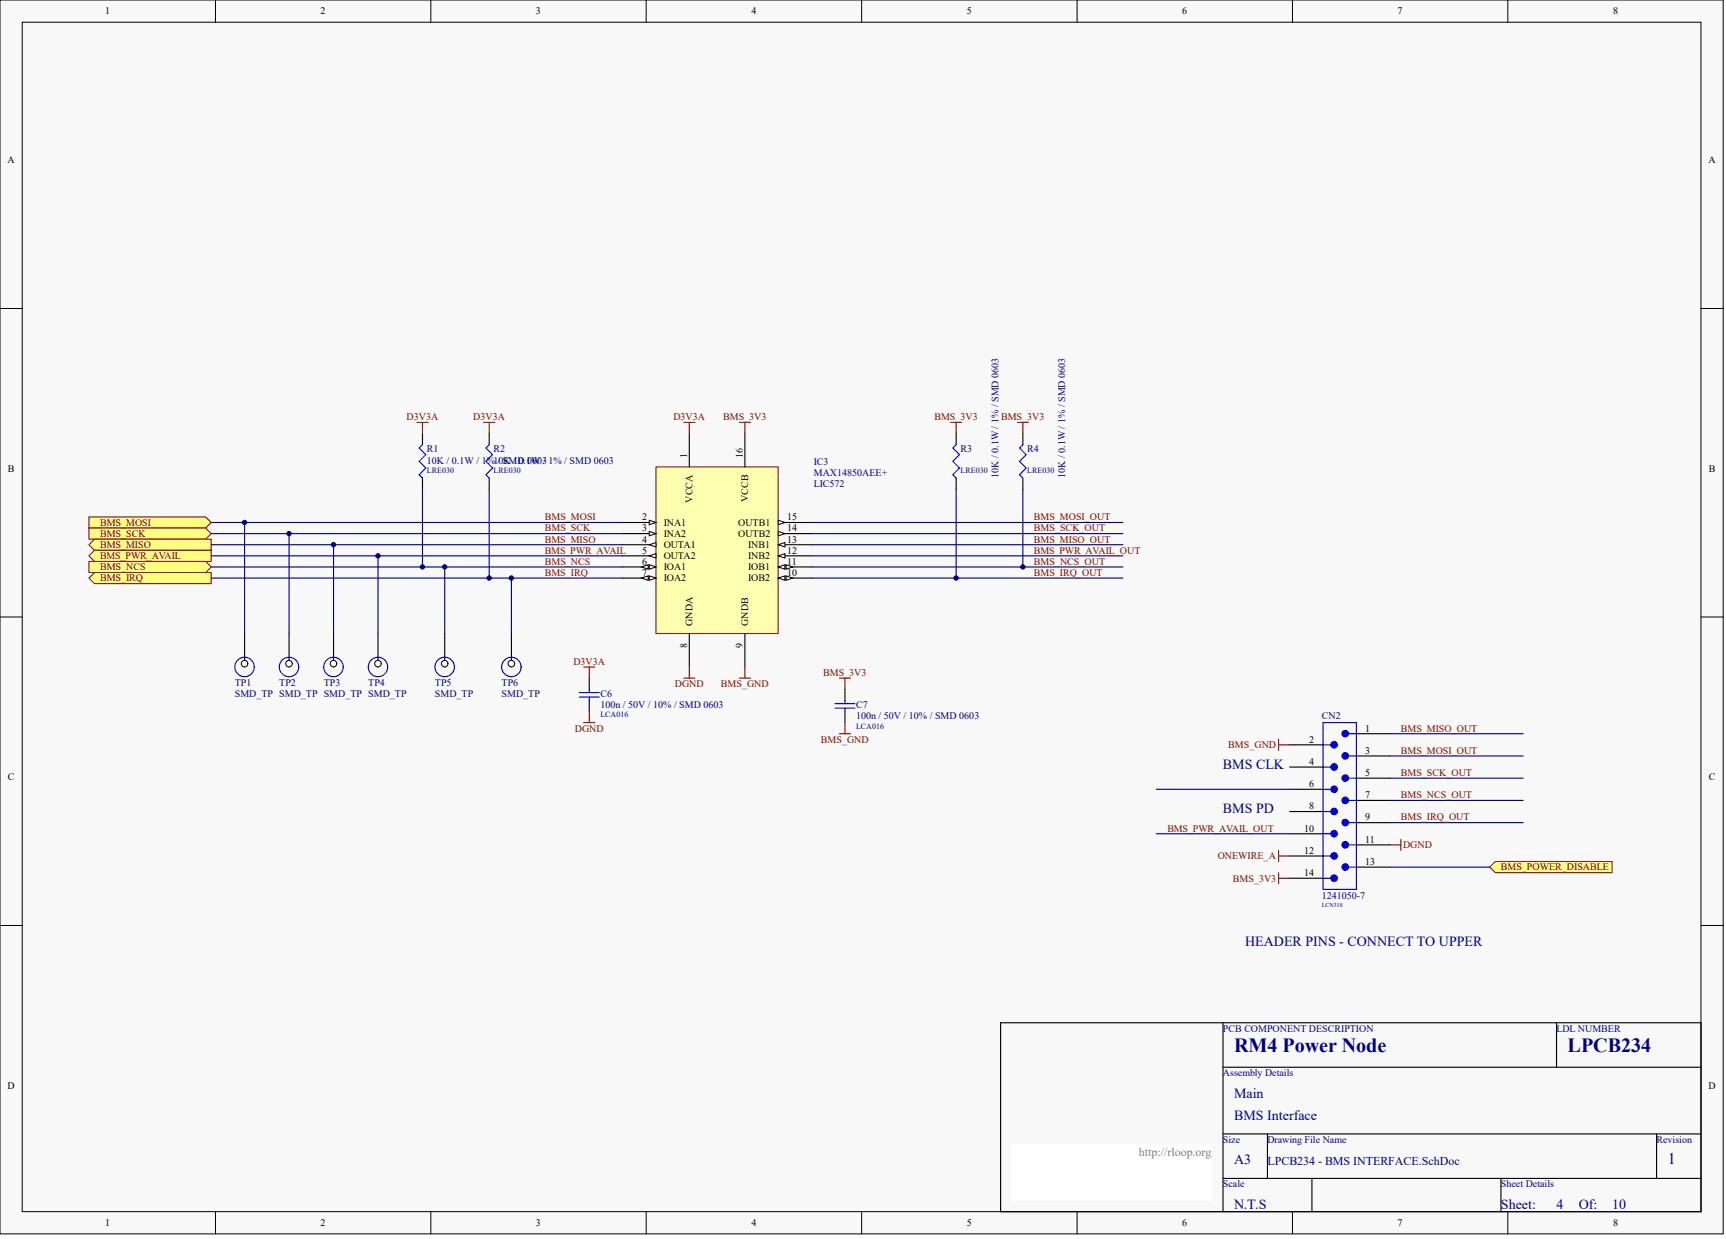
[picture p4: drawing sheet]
<svg xmlns="http://www.w3.org/2000/svg" width="656mm" height="471mm" viewBox="0 0 656 471" stroke-linecap="round" stroke-linejoin="round" font-family="sans-serif">
<defs><g id="words">
<g font-size="7.6" fill="#000080">
<text x="469.2" y="399.8">RM4 Power Node</text>
<text x="596" y="399.8">LPCB234</text>
</g>
<text font-size="6.1" fill="#000080" x="634" y="442.4">1</text>
<g font-size="5.3" fill="#000080">
<text x="464.9" y="292.1">BMS CLK</text>
<text x="464.9" y="309">BMS PD</text>
<text x="473.4" y="359.7">HEADER PINS - CONNECT TO UPPER</text>
<text x="469.2" y="417.2">Main</text>
<text x="469.2" y="425.7">BMS Interface</text>
<text x="469.2" y="442.6">A3</text>
<text x="469.2" y="459.5">N.T.S</text>
<text x="570.6" y="459.5">Sheet:</text>
<text x="591.7" y="459.5">4</text>
<text x="600.2" y="459.5">Of:</text>
<text x="612.9" y="459.5">10</text>
</g>
<text font-size="4.6" fill="#808080" x="432.9" y="439.3">http://rloop.org</text>
<text font-size="4.6" fill="#000080" x="481.8" y="442.7">LPCB234 - BMS INTERFACE.SchDoc</text>
<g font-size="3.8">
<text x="40" y="5.5">1</text>
<text x="121.9" y="5.5">2</text>
<text x="203.8" y="5.5">3</text>
<text x="285.7" y="5.5">4</text>
<text x="367.6" y="5.5">5</text>
<text x="449.5" y="5.5">6</text>
<text x="531.3" y="5.5">7</text>
<text x="613.3" y="5.5">8</text>
<text x="2.8" y="62">A</text>
<text x="649.5" y="62">A</text>
<text x="3" y="179.3">B</text>
<text x="261.2" y="174.1" transform="rotate(-90 261.2 174.1)">1</text>
<text x="282.3" y="174.1" transform="rotate(-90 282.3 174.1)">16</text>
<text x="649.6" y="179.3">B</text>
<text x="263.3" y="191" transform="rotate(-90 263.3 191)">VCCA</text>
<text x="284.5" y="190.8" transform="rotate(-90 284.5 190.8)">VCCB</text>
<text x="244.1" y="197.8">2</text>
<text x="299.2" y="197.8">15</text>
<text x="244.1" y="202">3</text>
<text x="252.3" y="199.9">INA1</text>
<text x="280.6" y="199.9">OUTB1</text>
<text x="299.2" y="202">14</text>
<text x="244.1" y="206.2">4</text>
<text x="252.3" y="204.1">INA2</text>
<text x="252.3" y="208.3">OUTA1</text>
<text x="280.6" y="204.1">OUTB2</text>
<text x="284.4" y="208.3">INB1</text>
<text x="299.2" y="206.2">13</text>
<text x="244.1" y="210.4">5</text>
<text x="244.1" y="214.7">6</text>
<text x="252.3" y="212.6">OUTA2</text>
<text x="284.4" y="212.6">INB2</text>
<text x="299.2" y="210.4">12</text>
<text x="299.2" y="214.7">11</text>
<text x="244.1" y="218.9">7</text>
<text x="252.3" y="216.8">IOA1</text>
<text x="252.3" y="221">IOA2</text>
<text x="284.4" y="216.8">IOB1</text>
<text x="284.4" y="221">IOB2</text>
<text x="299.2" y="218.9">10</text>
<text x="263.3" y="237.9" transform="rotate(-90 263.3 237.9)">GNDA</text>
<text x="284.5" y="237.9" transform="rotate(-90 284.5 237.9)">GNDB</text>
<text x="261.2" y="246.1" transform="rotate(-90 261.2 246.1)">8</text>
<text x="282.3" y="246.1" transform="rotate(-90 282.3 246.1)">9</text>
<text x="519" y="278.1">1</text>
<text x="497.7" y="282.3">2</text>
<text x="519" y="286.5">3</text>
<text x="497.7" y="290.7">4</text>
<text x="3" y="296.6">C</text>
<text x="497.7" y="299.2">6</text>
<text x="519" y="295">5</text>
<text x="649.6" y="296.6">C</text>
<text x="519" y="303.4">7</text>
<text x="497.7" y="307.6">8</text>
<text x="519" y="311.9">9</text>
<text x="495.8" y="316.1">10</text>
<text x="519" y="320.3">11</text>
<text x="495.8" y="324.5">12</text>
<text x="519" y="328.8">13</text>
<text x="495.8" y="333">14</text>
<text x="2.8" y="413.8">D</text>
<text x="649.5" y="413.8">D</text>
<text x="40" y="466.1">1</text>
<text x="121.9" y="466.1">2</text>
<text x="203.8" y="466.1">3</text>
<text x="285.7" y="466.1">4</text>
<text x="367.6" y="466.1">5</text>
<text x="449.5" y="466.1">6</text>
<text x="531.3" y="466.1">7</text>
<text x="613.3" y="466.1">8</text>
</g>
<g font-size="3.8" fill="#800000">
<text x="154.6" y="159.7">D3V3A</text>
<text x="179.9" y="159.7">D3V3A</text>
<text x="256" y="159.7">D3V3A</text>
<text x="274.9" y="159.7">BMS_3V3</text>
<text x="355.2" y="159.7">BMS_3V3</text>
<text x="380.6" y="159.7">BMS_3V3</text>
<text x="207.1" y="197.8">BMS_MOSI</text>
<text x="393.1" y="197.8">BMS_MOSI_OUT</text>
<text x="38" y="199.9">BMS_MOSI</text>
<text x="207.1" y="202">BMS_SCK</text>
<text x="393.1" y="202">BMS_SCK_OUT</text>
<text x="38" y="204.1">BMS_SCK</text>
<text x="38" y="208.3">BMS_MISO</text>
<text x="207.1" y="206.2">BMS_MISO</text>
<text x="393.1" y="206.2">BMS_MISO_OUT</text>
<text x="38" y="212.6">BMS_PWR_AVAIL</text>
<text x="207.1" y="210.4">BMS_PWR_AVAIL</text>
<text x="207.1" y="214.7">BMS_NCS</text>
<text x="393.1" y="210.4">BMS_PWR_AVAIL_OUT</text>
<text x="393.1" y="214.7">BMS_NCS_OUT</text>
<text x="38" y="216.8">BMS_NCS</text>
<text x="38" y="221">BMS_IRQ</text>
<text x="207.1" y="218.9">BMS_IRQ</text>
<text x="393.1" y="218.9">BMS_IRQ_OUT</text>
<text x="218" y="252.7">D3V3A</text>
<text x="312.9" y="256.9">BMS_3V3</text>
<text x="256.6" y="261.1">DGND</text>
<text x="274.1" y="261.1">BMS_GND</text>
<text x="218.5" y="278.1">DGND</text>
<text x="532.6" y="278.1">BMS_MISO_OUT</text>
<text x="312.1" y="282.3">BMS_GND</text>
<text x="467" y="284.4">BMS_GND</text>
<text x="532.6" y="286.5">BMS_MOSI_OUT</text>
<text x="532.6" y="295">BMS_SCK_OUT</text>
<text x="532.6" y="303.4">BMS_NCS_OUT</text>
<text x="532.6" y="311.9">BMS_IRQ_OUT</text>
<text x="443.8" y="316.1">BMS_PWR_AVAIL_OUT</text>
<text x="533.4" y="322.4">DGND</text>
<text x="462.9" y="326.6">ONEWIRE_A</text>
<text x="468.7" y="335.1">BMS_3V3</text>
<text x="570.6" y="330.9">BMS_POWER_DISABLE</text>
</g>
<g font-size="3.8" fill="#000080">
<text x="162.3" y="172">R1</text>
<text x="187.7" y="172">R2</text>
<text x="365.2" y="172">R3</text>
<text x="390.5" y="172">R4</text>
<text x="162.3" y="176.2">10K / 0.1W / 1% / SMD 0603</text>
<text x="187.7" y="176.2">10K / 0.1W / 1% / SMD 0603</text>
<text x="309.4" y="176.6">IC3</text>
<text x="309.4" y="185.1">LIC572</text>
<text x="309.4" y="180.9">MAX14850AEE+</text>
<text x="379.6" y="181.7" transform="rotate(-90 379.6 181.7)">10K / 0.1W / 1% / SMD 0603</text>
<text x="404.9" y="181.7" transform="rotate(-90 404.9 181.7)">10K / 0.1W / 1% / SMD 0603</text>
<text x="89.3" y="260.7">TP1</text>
<text x="106.2" y="260.7">TP2</text>
<text x="123.1" y="260.7">TP3</text>
<text x="140" y="260.7">TP4</text>
<text x="165.3" y="260.7">TP5</text>
<text x="190.7" y="260.7">TP6</text>
<text x="89.3" y="264.9">SMD_TP SMD_TP SMD_TP SMD_TP</text>
<text x="165.3" y="264.9">SMD_TP</text>
<text x="190.7" y="264.9">SMD_TP</text>
<text x="228.2" y="265">C6</text>
<text x="228.2" y="269.2">100n / 50V / 10% / SMD 0603</text>
<text x="325.5" y="269.2">C7</text>
<text x="325.5" y="273.4">100n / 50V / 10% / SMD 0603</text>
<text x="502.6" y="273.4">CN2</text>
<text x="502.6" y="341.9">1241050-7</text>
<text x="464.9" y="392.1">PCB COMPONENT DESCRIPTION</text>
<text x="591.7" y="392.1">LDL NUMBER</text>
<text x="464.9" y="409">Assembly Details</text>
<text x="464.9" y="434.4">Size</text>
<text x="481.8" y="434.4">Drawing File Name</text>
<text x="629.8" y="434.4">Revision</text>
<text x="464.9" y="451.3">Scale</text>
<text x="570.6" y="451.3">Sheet Details</text>
</g>
<g font-size="3" fill="#000080">
<text x="162.3" y="179.8">LRE030</text>
<text x="187.7" y="179.8">LRE030</text>
<text x="365.2" y="179.8">LRE030</text>
<text x="390.5" y="179.8">LRE030</text>
<text x="228.2" y="272.7">LCA016</text>
<text x="325.5" y="277">LCA016</text>
</g>
<text font-size="2.3" fill="#000080" x="502.6" y="344.7">LCN318</text>
</g></defs>
<g fill="#f8f8f8" stroke="#000" stroke-width=".38">
<path d="M0 0h655.1v469h-655.1z"/>
<path d="M8.5 8.5h638.1v452.1h-638.1z"/>
</g>
<g fill="none" stroke="#000" stroke-width=".38">
<path d="M81.9 0v8.5M163.8 0v8.5M245.7 0v8.5M327.6 0v8.5M409.5 0v8.5M491.4 0v8.5M573.2 0v8.5M0 117.3h8.5M646.7 117.3h8.4M0 234.5h8.5M646.7 234.5h8.4M0 351.8h8.5"/>
<path d="M646.7 351.8h8.4M81.9 460.6v8.5M163.8 460.6v8.5M245.7 460.6v8.5M327.6 460.6v8.5M409.5 460.6v8.5M491.4 460.6v8.5M573.2 460.6v8.5"/>
</g>
<path d="M380.4 388.8h266.3v71.8h-266.3zM464.9 388.8v71.8M591.7 388.8v16.9M464.9 405.7h181.8M464.9 431h181.8M481.8 431v16.9M629.8 431v16.9M464.9 447.9h181.8M498.7 447.9v12.7M570.6 447.9v12.7" fill="none" stroke="#000" stroke-width=".42"/>
<path d="M384.6 435.2h76.1v21.1h-76.1z" fill="#fff" stroke="#fff" stroke-width=".38"/>
<path d="M249.4 177.5h46.4v63.3h-46.4z" fill="#ffffb0" stroke="#800000" stroke-width=".38"/>
<path d="M262.1 164.8v12.7M236.7 198.6h12.7" fill="none" stroke="#000" stroke-width=".42"/>
<path d="M246.8 197.8l2.6 .8-2.6 .9z" fill="#f8f8f8" stroke="#000" stroke-width=".38"/>
<path d="M236.7 202.8h12.7" fill="none" stroke="#000" stroke-width=".42"/>
<path d="M246.8 202l2.6 .8-2.6 .9z" fill="#f8f8f8" stroke="#000" stroke-width=".38"/>
<path d="M236.7 207.1h12.7" fill="none" stroke="#000" stroke-width=".42"/>
<path d="M246.8 207.1l2.6-.9v1.7z" fill="#f8f8f8" stroke="#000" stroke-width=".38"/>
<path d="M236.7 211.3h12.7" fill="none" stroke="#000" stroke-width=".42"/>
<path d="M246.8 211.3l2.6-.9v1.7z" fill="#f8f8f8" stroke="#000" stroke-width=".38"/>
<path d="M236.7 215.5h12.7" fill="none" stroke="#000" stroke-width=".42"/>
<g fill="#f8f8f8" stroke="#000" stroke-width=".38">
<path d="M246.8 214.7l2.6 .8-2.6 .9z"/>
<path d="M243.9 215.5l2.5-.8v1.7z"/>
</g>
<path d="M236.7 219.7h12.7" fill="none" stroke="#000" stroke-width=".42"/>
<g fill="#f8f8f8" stroke="#000" stroke-width=".38">
<path d="M246.8 218.9l2.6 .8-2.6 .9z"/>
<path d="M243.9 219.7l2.5-.8v1.7z"/>
</g>
<path d="M283.2 164.8v12.7M295.9 198.6h12.6M262.1 240.9v12.6M283.2 240.9v12.6" fill="none" stroke="#000" stroke-width=".42"/>
<path d="M295.9 197.8l2.5 .8-2.5 .9z" fill="#f8f8f8" stroke="#000" stroke-width=".38"/>
<path d="M295.9 202.8h12.6" fill="none" stroke="#000" stroke-width=".42"/>
<path d="M295.9 202l2.5 .8-2.5 .9z" fill="#f8f8f8" stroke="#000" stroke-width=".38"/>
<path d="M295.9 207.1h12.6" fill="none" stroke="#000" stroke-width=".42"/>
<path d="M295.9 207.1l2.5-.9v1.7z" fill="#f8f8f8" stroke="#000" stroke-width=".38"/>
<path d="M295.9 211.3h12.6" fill="none" stroke="#000" stroke-width=".42"/>
<path d="M295.9 211.3l2.5-.9v1.7z" fill="#f8f8f8" stroke="#000" stroke-width=".38"/>
<path d="M295.9 215.5h12.6" fill="none" stroke="#000" stroke-width=".42"/>
<g fill="#f8f8f8" stroke="#000" stroke-width=".38">
<path d="M295.9 215.5l2.5-.8v1.7z"/>
<path d="M298.8 214.7l2.6 .8-2.6 .9z"/>
</g>
<path d="M295.9 219.7h12.6" fill="none" stroke="#000" stroke-width=".42"/>
<g fill="#f8f8f8" stroke="#000" stroke-width=".38">
<path d="M295.9 219.7l2.5-.8v1.7z"/>
<path d="M298.8 218.9l2.6 .8-2.6 .9z"/>
</g>
<g fill="none" stroke="#800000" stroke-width=".42">
<path d="M259.9 160.6h4.3M262.1 160.6v4.2M281.1 160.6h4.2M283.2 160.6v4.2M221.9 253.5h4.2M224 253.5v4.3M259.9 257.8h4.3M262.1 253.5v4.3M281.1 257.8h4.2M283.2 253.5v4.3M319.1 257.8h4.2M321.2 257.8v4.2"/>
<path d="M221.9 274.7h4.2M224 270.4v4.3M319.1 278.9h4.2M321.2 274.7v4.2"/>
</g>
<path d="M224 257.8v4.2M224 266.2v4.2M321.2 262v4.2M321.2 270.4v4.3" fill="none" stroke="#000" stroke-width=".42"/>
<path d="M220.2 265h7.6M220.2 263.3h7.6M224 262v1.3M224 265v1.2M317.4 269.2h7.6M317.4 267.5h7.6M321.2 266.2v1.3M321.2 269.2v1.2" fill="none" stroke="#00f" stroke-width=".42"/>
<g fill="#ffff80" stroke="#800000" stroke-width=".38">
<path d="M33.8 196.5h44.4l2.1 2.1-2.1 2.1h-44.4z" fill-rule="evenodd"/>
<path d="M33.8 200.7h44.4l2.1 2.1-2.1 2.1h-44.4z" fill-rule="evenodd"/>
<path d="M33.8 207.1l2.1-2.2h44.4v4.3h-44.4z" fill-rule="evenodd"/>
<path d="M33.8 211.3l2.1-2.1h44.4v4.2h-44.4z" fill-rule="evenodd"/>
<path d="M33.8 213.4h44.4l2.1 2.1-2.1 2.1h-44.4z" fill-rule="evenodd"/>
<path d="M33.8 219.7l2.1-2.1h44.4v4.2h-44.4z" fill-rule="evenodd"/>
</g>
<g fill="none" stroke="#000080" stroke-width=".42">
<path d="M80.3 198.6h156.4M160.6 185.9v29.6M186 185.9v33.8M308.5 198.6h118.4M363.5 185.9v33.8M388.9 185.9v29.6M80.3 202.8h156.4M80.3 207.1h156.4M80.3 211.3h156.4M80.3 215.5h156.4M80.3 219.7h156.4M308.5 202.8h118.4"/>
<path d="M308.5 207.1h118.4M308.5 211.3h118.4M308.5 215.5h118.4M308.5 219.7h118.4M528.3 278.9h50.8M528.3 287.3h50.8M528.3 295.8h50.8M439.6 300h50.7M439.6 316.9h50.7M528.3 304.3h50.8M528.3 312.7h50.8"/>
</g>
<g fill="none" stroke="#000" stroke-width=".42">
<path d="M160.6 164.8v4.2M186 164.8v4.2M363.5 164.8v4.2M388.9 164.8v4.2M160.6 181.7v4.2M186 181.7v4.2M363.5 181.7v4.2M388.9 181.7v4.2M515.7 278.9h12.6M490.3 283.1h12.7M490.3 291.6h12.7M515.7 287.3h12.6"/>
<path d="M515.7 295.8h12.6M490.3 300h12.7M490.3 308.5h12.7M490.3 316.9h12.7M515.7 304.3h12.6M515.7 312.7h12.6M490.3 325.4h12.7M490.3 333.8h12.7M515.7 321.2h12.6M515.7 329.6h12.6"/>
</g>
<g fill="none" stroke="#00f" stroke-width=".42">
<path d="M160.6 169l-1.3 1.3 2.6 2.5-2.6 2.6 2.6 2.5-2.6 2.5 1.3 1.3M186 169l-1.3 1.3 2.5 2.5-2.5 2.6 2.5 2.5-2.5 2.5 1.3 1.3M363.5 169l-1.3 1.3 2.6 2.5-2.6 2.6 2.6 2.5-2.6 2.5 1.3 1.3M388.9 169l-1.3 1.3 2.5 2.5-2.5 2.6 2.5 2.5-2.5 2.5 1.3 1.3M503 274.7h12.7v63.4h-12.7zM512.7 278.9h3M503 283.1h2.9M503 291.6h2.9M512.7 287.3h3M512.7 295.8h3M503 300h2.9M503 308.5h2.9"/>
<path d="M503 316.9h2.9M512.7 304.3h3M512.7 312.7h3M503 325.4h2.9M503 333.8h2.9M512.7 321.2h3M512.7 329.6h3"/>
</g>
<path d="M158.5 160.6h4.2M160.6 160.6v4.2M183.9 160.6h4.2M186 160.6v4.2M361.4 160.6h4.2M363.5 160.6v4.2M386.7 160.6h4.3M388.9 160.6v4.2M486.1 281v4.2M486.1 283.1h4.2M486.1 331.7v4.2M486.1 333.8h4.2" fill="none" stroke="#800000" stroke-width=".42"/>
<g fill="#000080" stroke="#000080" stroke-width=".38">
<circle cx="160.6" cy="215.5" r=".82"/>
<circle cx="186" cy="219.7" r=".82"/>
<circle cx="388.8" cy="215.5" r=".82"/>
<circle cx="363.5" cy="219.7" r=".82"/>
</g>
<g fill="#00f" stroke="#00f" stroke-width=".42">
<circle cx="507.2" cy="283.1" r="1.25"/>
<circle cx="507.2" cy="291.6" r="1.25"/>
<circle cx="511.4" cy="287.3" r="1.25"/>
<circle cx="511.4" cy="278.9" r="1.25"/>
<circle cx="511.4" cy="295.8" r="1.25"/>
<circle cx="507.2" cy="300" r="1.25"/>
<circle cx="511.4" cy="304.2" r="1.25"/>
<circle cx="507.2" cy="308.5" r="1.25"/>
<circle cx="507.2" cy="316.9" r="1.25"/>
<circle cx="511.4" cy="312.7" r="1.25"/>
<circle cx="507.2" cy="325.4" r="1.25"/>
<circle cx="511.4" cy="321.1" r="1.25"/>
<circle cx="507.2" cy="333.8" r="1.25"/>
<circle cx="511.4" cy="329.6" r="1.25"/>
</g>
<path d="M566.4 329.6l2.1-2.1h44.4v4.2h-44.4z" fill-rule="evenodd" fill="#ffff80" stroke="#800000" stroke-width=".38"/>
<path d="M528.3 329.6h38.1" fill="none" stroke="#000080" stroke-width=".42"/>
<path d="M532.6 319v4.3M528.3 321.2h4.3" fill="none" stroke="#800000" stroke-width=".42"/>
<path d="M93 240.9v12.6" fill="none" stroke="#000" stroke-width=".42"/>
<circle cx="93" cy="252.3" r="1.25" fill="#f8f8f8" stroke="#000" stroke-width=".38"/>
<circle cx="93" cy="253.5" r="3.7" fill="none" stroke="#00f" stroke-width=".42"/>
<path d="M109.9 240.9v12.6" fill="none" stroke="#000" stroke-width=".42"/>
<circle cx="109.9" cy="252.3" r="1.25" fill="#f8f8f8" stroke="#000" stroke-width=".38"/>
<circle cx="109.9" cy="253.5" r="3.7" fill="none" stroke="#00f" stroke-width=".42"/>
<path d="M126.8 240.9v12.6" fill="none" stroke="#000" stroke-width=".42"/>
<circle cx="126.8" cy="252.3" r="1.25" fill="#f8f8f8" stroke="#000" stroke-width=".38"/>
<circle cx="126.8" cy="253.5" r="3.7" fill="none" stroke="#00f" stroke-width=".42"/>
<path d="M143.7 240.9v12.6" fill="none" stroke="#000" stroke-width=".42"/>
<circle cx="143.7" cy="252.3" r="1.25" fill="#f8f8f8" stroke="#000" stroke-width=".38"/>
<circle cx="143.7" cy="253.5" r="3.7" fill="none" stroke="#00f" stroke-width=".42"/>
<path d="M169.1 240.9v12.6" fill="none" stroke="#000" stroke-width=".42"/>
<circle cx="169" cy="252.3" r="1.25" fill="#f8f8f8" stroke="#000" stroke-width=".38"/>
<circle cx="169" cy="253.5" r="3.7" fill="none" stroke="#00f" stroke-width=".42"/>
<path d="M194.4 240.9v12.6" fill="none" stroke="#000" stroke-width=".42"/>
<circle cx="194.4" cy="252.3" r="1.25" fill="#f8f8f8" stroke="#000" stroke-width=".38"/>
<circle cx="194.4" cy="253.5" r="3.7" fill="none" stroke="#00f" stroke-width=".42"/>
<path d="M93 198.6v42.3M109.9 202.8v38.1M126.8 207.1v33.8M143.7 211.3v29.6M169.1 215.5v25.4M194.4 219.7v21.2" fill="none" stroke="#000080" stroke-width=".42"/>
<g fill="#000080" stroke="#000080" stroke-width=".38">
<circle cx="93" cy="198.6" r=".82"/>
<circle cx="109.9" cy="202.8" r=".82"/>
<circle cx="126.8" cy="207" r=".82"/>
<circle cx="143.7" cy="211.3" r=".82"/>
<circle cx="169" cy="215.5" r=".82"/>
<circle cx="194.4" cy="219.7" r=".82"/>
</g>
<path d="M486.1 323.3v4.2M486.1 325.4h4.2" fill="none" stroke="#800000" stroke-width=".42"/>
<use href="#words"/>
</svg>
